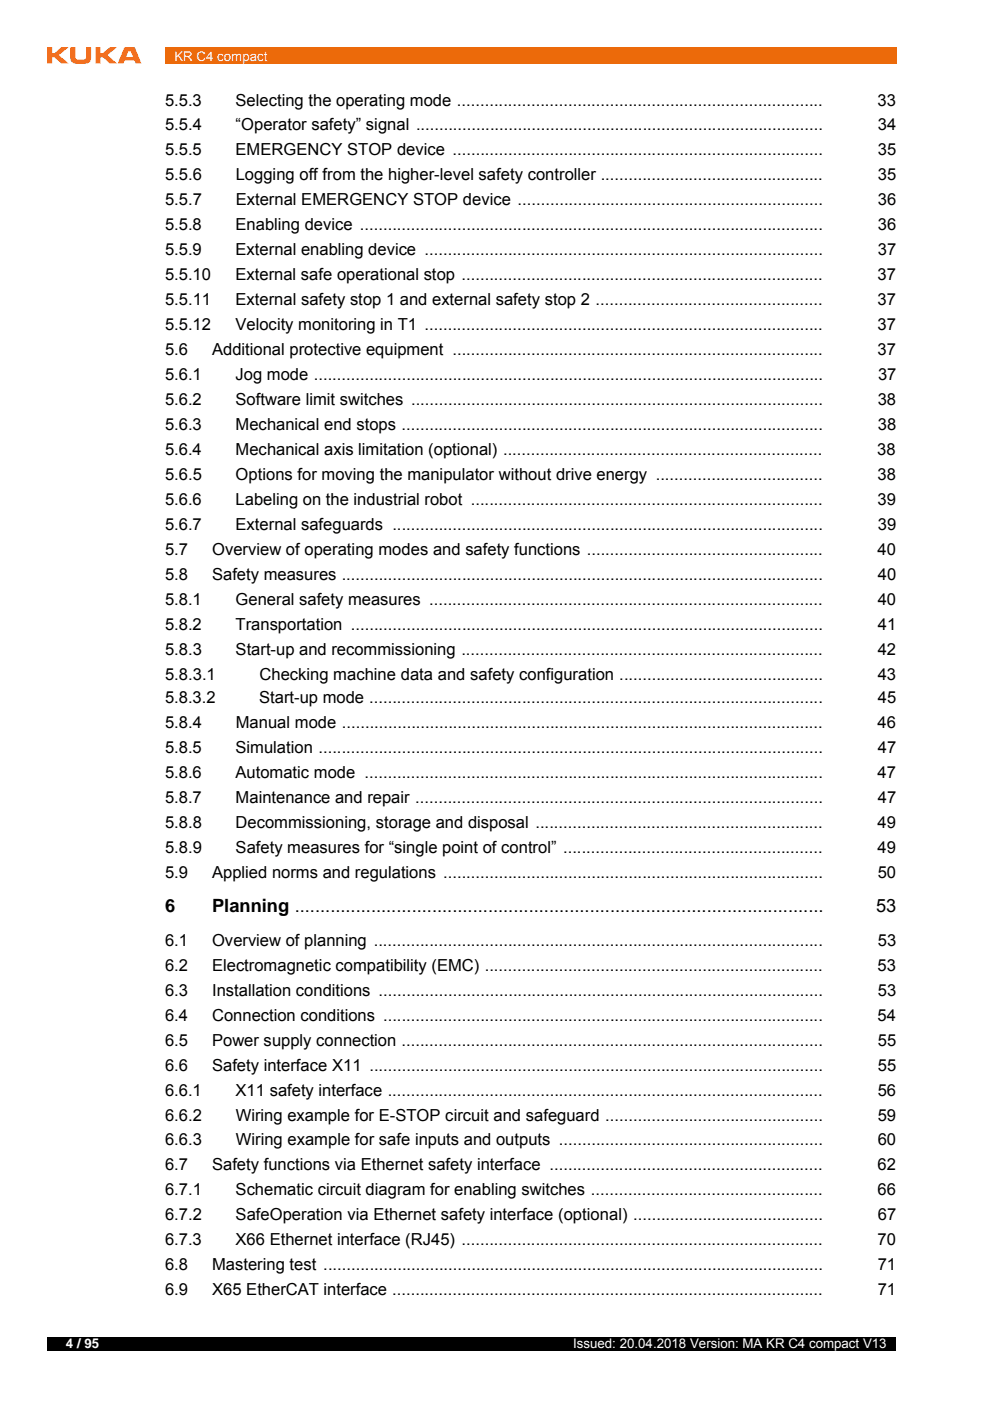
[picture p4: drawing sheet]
<svg xmlns="http://www.w3.org/2000/svg" width="210mm" height="297mm" viewBox="0 0 210 297" stroke-linecap="round" stroke-linejoin="round" font-family="sans-serif">
<defs><g id="words">
<g font-size="3.9">
<text x="35" y="193.4">6</text>
<text x="45" y="193.4">Planning ........................................................................................................</text>
<text x="185.8" y="193.4">53</text>
</g>
<g font-size="3.5">
<text x="35" y="22.4">5.5.3</text>
<text x="49.9" y="22.4">Selecting the operating mode ...............................................................................</text>
<text x="186.1" y="22.4">33</text>
<text x="35" y="27.7">5.5.4</text>
<text x="50" y="27.7">“Operator safety” signal ........................................................................................</text>
<text x="186.1" y="27.7">34</text>
<text x="35" y="33">5.5.5</text>
<text x="49.9" y="33">EMERGENCY STOP device ................................................................................</text>
<text x="186.1" y="33">35</text>
<text x="35" y="38.2">5.5.6</text>
<text x="50" y="38.2">Logging off from the higher-level safety controller ................................................</text>
<text x="186.1" y="38.2">35</text>
<text x="35" y="43.5">5.5.7</text>
<text x="50" y="43.5">External EMERGENCY STOP device ..................................................................</text>
<text x="186.1" y="43.5">36</text>
<text x="35" y="48.8">5.5.8</text>
<text x="49.9" y="48.8">Enabling device ....................................................................................................</text>
<text x="186.1" y="48.8">36</text>
<text x="35" y="54.1">5.5.9</text>
<text x="35" y="59.4">5.5.10</text>
<text x="49.9" y="59.4">External safe operational stop ..............................................................................</text>
<text x="49.9" y="54.1">External enabling device ......................................................................................</text>
<text x="186.1" y="59.4">37</text>
<text x="186.1" y="54.1">37</text>
<text x="35" y="64.7">5.5.11</text>
<text x="49.9" y="64.7">External safety stop 1 and external safety stop 2 .................................................</text>
<text x="186.1" y="64.7">37</text>
<text x="35" y="70">5.5.12</text>
<text x="49.9" y="70">Velocity monitoring in T1 ......................................................................................</text>
<text x="186.1" y="70">37</text>
<text x="35" y="75.3">5.6</text>
<text x="45" y="75.3">Additional protective equipment ................................................................................</text>
<text x="186.1" y="75.3">37</text>
<text x="35" y="80.6">5.6.1</text>
<text x="49.9" y="80.6">Jog mode ..............................................................................................................</text>
<text x="186.2" y="80.6">37</text>
<text x="35" y="85.9">5.6.2</text>
<text x="49.9" y="85.9">Software limit switches .........................................................................................</text>
<text x="186.1" y="85.9">38</text>
<text x="35" y="91.2">5.6.3</text>
<text x="49.9" y="91.2">Mechanical end stops ...........................................................................................</text>
<text x="186.1" y="91.2">38</text>
<text x="35" y="96.5">5.6.4</text>
<text x="35" y="101.7">5.6.5</text>
<text x="49.9" y="96.5">Mechanical axis limitation (optional) .....................................................................</text>
<text x="50" y="101.7">Options for moving the manipulator without drive energy ....................................</text>
<text x="186" y="96.5">38</text>
<text x="186.1" y="101.7">38</text>
<text x="35" y="107">5.6.6</text>
<text x="49.9" y="107">Labeling on the industrial robot ............................................................................</text>
<text x="186.1" y="107">39</text>
<text x="35" y="112.3">5.6.7</text>
<text x="49.9" y="112.3">External safeguards .............................................................................................</text>
<text x="186.1" y="112.3">39</text>
<text x="35" y="117.6">5.7</text>
<text x="45" y="117.6">Overview of operating modes and safety functions ...................................................</text>
<text x="186.1" y="117.6">40</text>
<text x="35" y="122.9">5.8</text>
<text x="45" y="122.9">Safety measures ........................................................................................................</text>
<text x="186.1" y="122.9">40</text>
<text x="35" y="128.2">5.8.1</text>
<text x="49.9" y="128.2">General safety measures .....................................................................................</text>
<text x="186.1" y="128.2">40</text>
<text x="35" y="133.5">5.8.2</text>
<text x="49.9" y="133.5">Transportation ......................................................................................................</text>
<text x="186.1" y="133.5">41</text>
<text x="35" y="138.8">5.8.3</text>
<text x="50" y="138.8">Start-up and recommissioning ..............................................................................</text>
<text x="186.1" y="138.8">42</text>
<text x="35" y="144.1">5.8.3.1</text>
<text x="35" y="149">5.8.3.2</text>
<text x="54.9" y="149">Start-up mode ..................................................................................................</text>
<text x="55" y="144.1">Checking machine data and safety configuration ............................................</text>
<text x="186.1" y="144.1">43</text>
<text x="186.1" y="149">45</text>
<text x="35" y="154.3">5.8.4</text>
<text x="50" y="154.3">Manual mode ........................................................................................................</text>
<text x="186.1" y="154.3">46</text>
<text x="35" y="159.6">5.8.5</text>
<text x="49.9" y="159.6">Simulation .............................................................................................................</text>
<text x="186.1" y="159.6">47</text>
<text x="35" y="164.9">5.8.6</text>
<text x="49.9" y="164.9">Automatic mode ...................................................................................................</text>
<text x="186.1" y="164.9">47</text>
<text x="35" y="170.2">5.8.7</text>
<text x="49.9" y="170.2">Maintenance and repair ........................................................................................</text>
<text x="186.1" y="170.2">47</text>
<text x="35" y="175.5">5.8.8</text>
<text x="50" y="175.5">Decommissioning, storage and disposal ..............................................................</text>
<text x="186.1" y="175.5">49</text>
<text x="35" y="180.8">5.8.9</text>
<text x="50" y="180.8">Safety measures for “single point of control” ........................................................</text>
<text x="186.1" y="180.8">49</text>
<text x="35" y="186.1">5.9</text>
<text x="45" y="186.1">Applied norms and regulations ..................................................................................</text>
<text x="186.1" y="186.1">50</text>
<text x="35" y="200.5">6.1</text>
<text x="45" y="200.5">Overview of planning .................................................................................................</text>
<text x="186.1" y="200.5">53</text>
<text x="35" y="205.8">6.2</text>
<text x="45" y="205.8">Electromagnetic compatibility (EMC) .........................................................................</text>
<text x="186.1" y="205.8">53</text>
<text x="35" y="211.1">6.3</text>
<text x="45" y="211.1">Installation conditions ................................................................................................</text>
<text x="186.1" y="211.1">53</text>
<text x="35" y="216.4">6.4</text>
<text x="35" y="221.7">6.5</text>
<text x="45" y="216.4">Connection conditions ...............................................................................................</text>
<text x="45" y="221.7">Power supply connection ...........................................................................................</text>
<text x="186.1" y="216.4">54</text>
<text x="186.1" y="221.7">55</text>
<text x="35" y="227">6.6</text>
<text x="45" y="227">Safety interface X11 ..................................................................................................</text>
<text x="186.1" y="227">55</text>
<text x="35" y="232.3">6.6.1</text>
<text x="49.9" y="232.3">X11 safety interface ..............................................................................................</text>
<text x="186.1" y="232.3">56</text>
<text x="35" y="237.6">6.6.2</text>
<text x="50" y="237.6">Wiring example for E-STOP circuit and safeguard ...............................................</text>
<text x="186.1" y="237.6">59</text>
<text x="35" y="242.9">6.6.3</text>
<text x="50" y="242.9">Wiring example for safe inputs and outputs .........................................................</text>
<text x="186.1" y="242.9">60</text>
<text x="35" y="248.2">6.7</text>
<text x="45" y="248.2">Safety functions via Ethernet safety interface ...........................................................</text>
<text x="186.1" y="248.2">62</text>
<text x="35" y="253.4">6.7.1</text>
<text x="50" y="253.4">Schematic circuit diagram for enabling switches ..................................................</text>
<text x="186.1" y="253.4">66</text>
<text x="35" y="258.7">6.7.2</text>
<text x="50" y="258.7">SafeOperation via Ethernet safety interface (optional) .........................................</text>
<text x="186.1" y="258.7">67</text>
<text x="35" y="264">6.7.3</text>
<text x="35" y="269.3">6.8</text>
<text x="45" y="269.3">Mastering test ............................................................................................................</text>
<text x="49.9" y="264">X66 Ethernet interface (RJ45) ..............................................................................</text>
<text x="186.1" y="264">70</text>
<text x="186.1" y="269.3">71</text>
<text x="35" y="274.6">6.9</text>
<text x="45" y="274.6">X65 EtherCAT interface .............................................................................................</text>
<text x="186.1" y="274.6">71</text>
</g>
<g font-size="2.8" fill="#fff">
<text x="37" y="12.9">KR C4 compact</text>
<text x="14" y="285.9">4 / 95</text>
<text x="121.5" y="285.9">Issued: 20.04.2018 Version: MA KR C4 compact V13</text>
</g>
</g></defs>
<path d="M10 283.5h180v2.8h-180z" fill="#000"/>
<path d="M35 10h155v3.5h-155z" fill="#ec6a0a"/>
<path d="M10 10h20v3.5h-20z" fill="#fff"/>
<g fill="#f36f21">
<path d="M10 10h1.1v1.3h.5l1.4-1.3h1.5l-2 1.7 2 1.7h-1.5l-1.5-1.3h-.4v1.3h-1.1z"/>
<path d="M20.3 10h1v1.3h.5l1.5-1.3h1.5l-2.1 1.7 2.1 1.7h-1.5l-1.5-1.3h-.5v1.3h-1z"/>
<path d="M14.9 10h1.1v2a.51 .51 0 0 0 .6 .6h1a.51 .51 0 0 0 .6-.6v-2h1.1v2.2a1.17 1.17 0 0 1-1.4 1.3h-1.6a1.2 1.2 0 0 1-1.4-1.3z"/>
<path d="M27.2 10.9h.5l.5 1.2h-1.5zM26.4 10l-1.4 3.4h1.2l.2-.6h2.1l.3 .6h1.2l-1.4-3.4z"/>
</g>
<use href="#words"/>
</svg>
